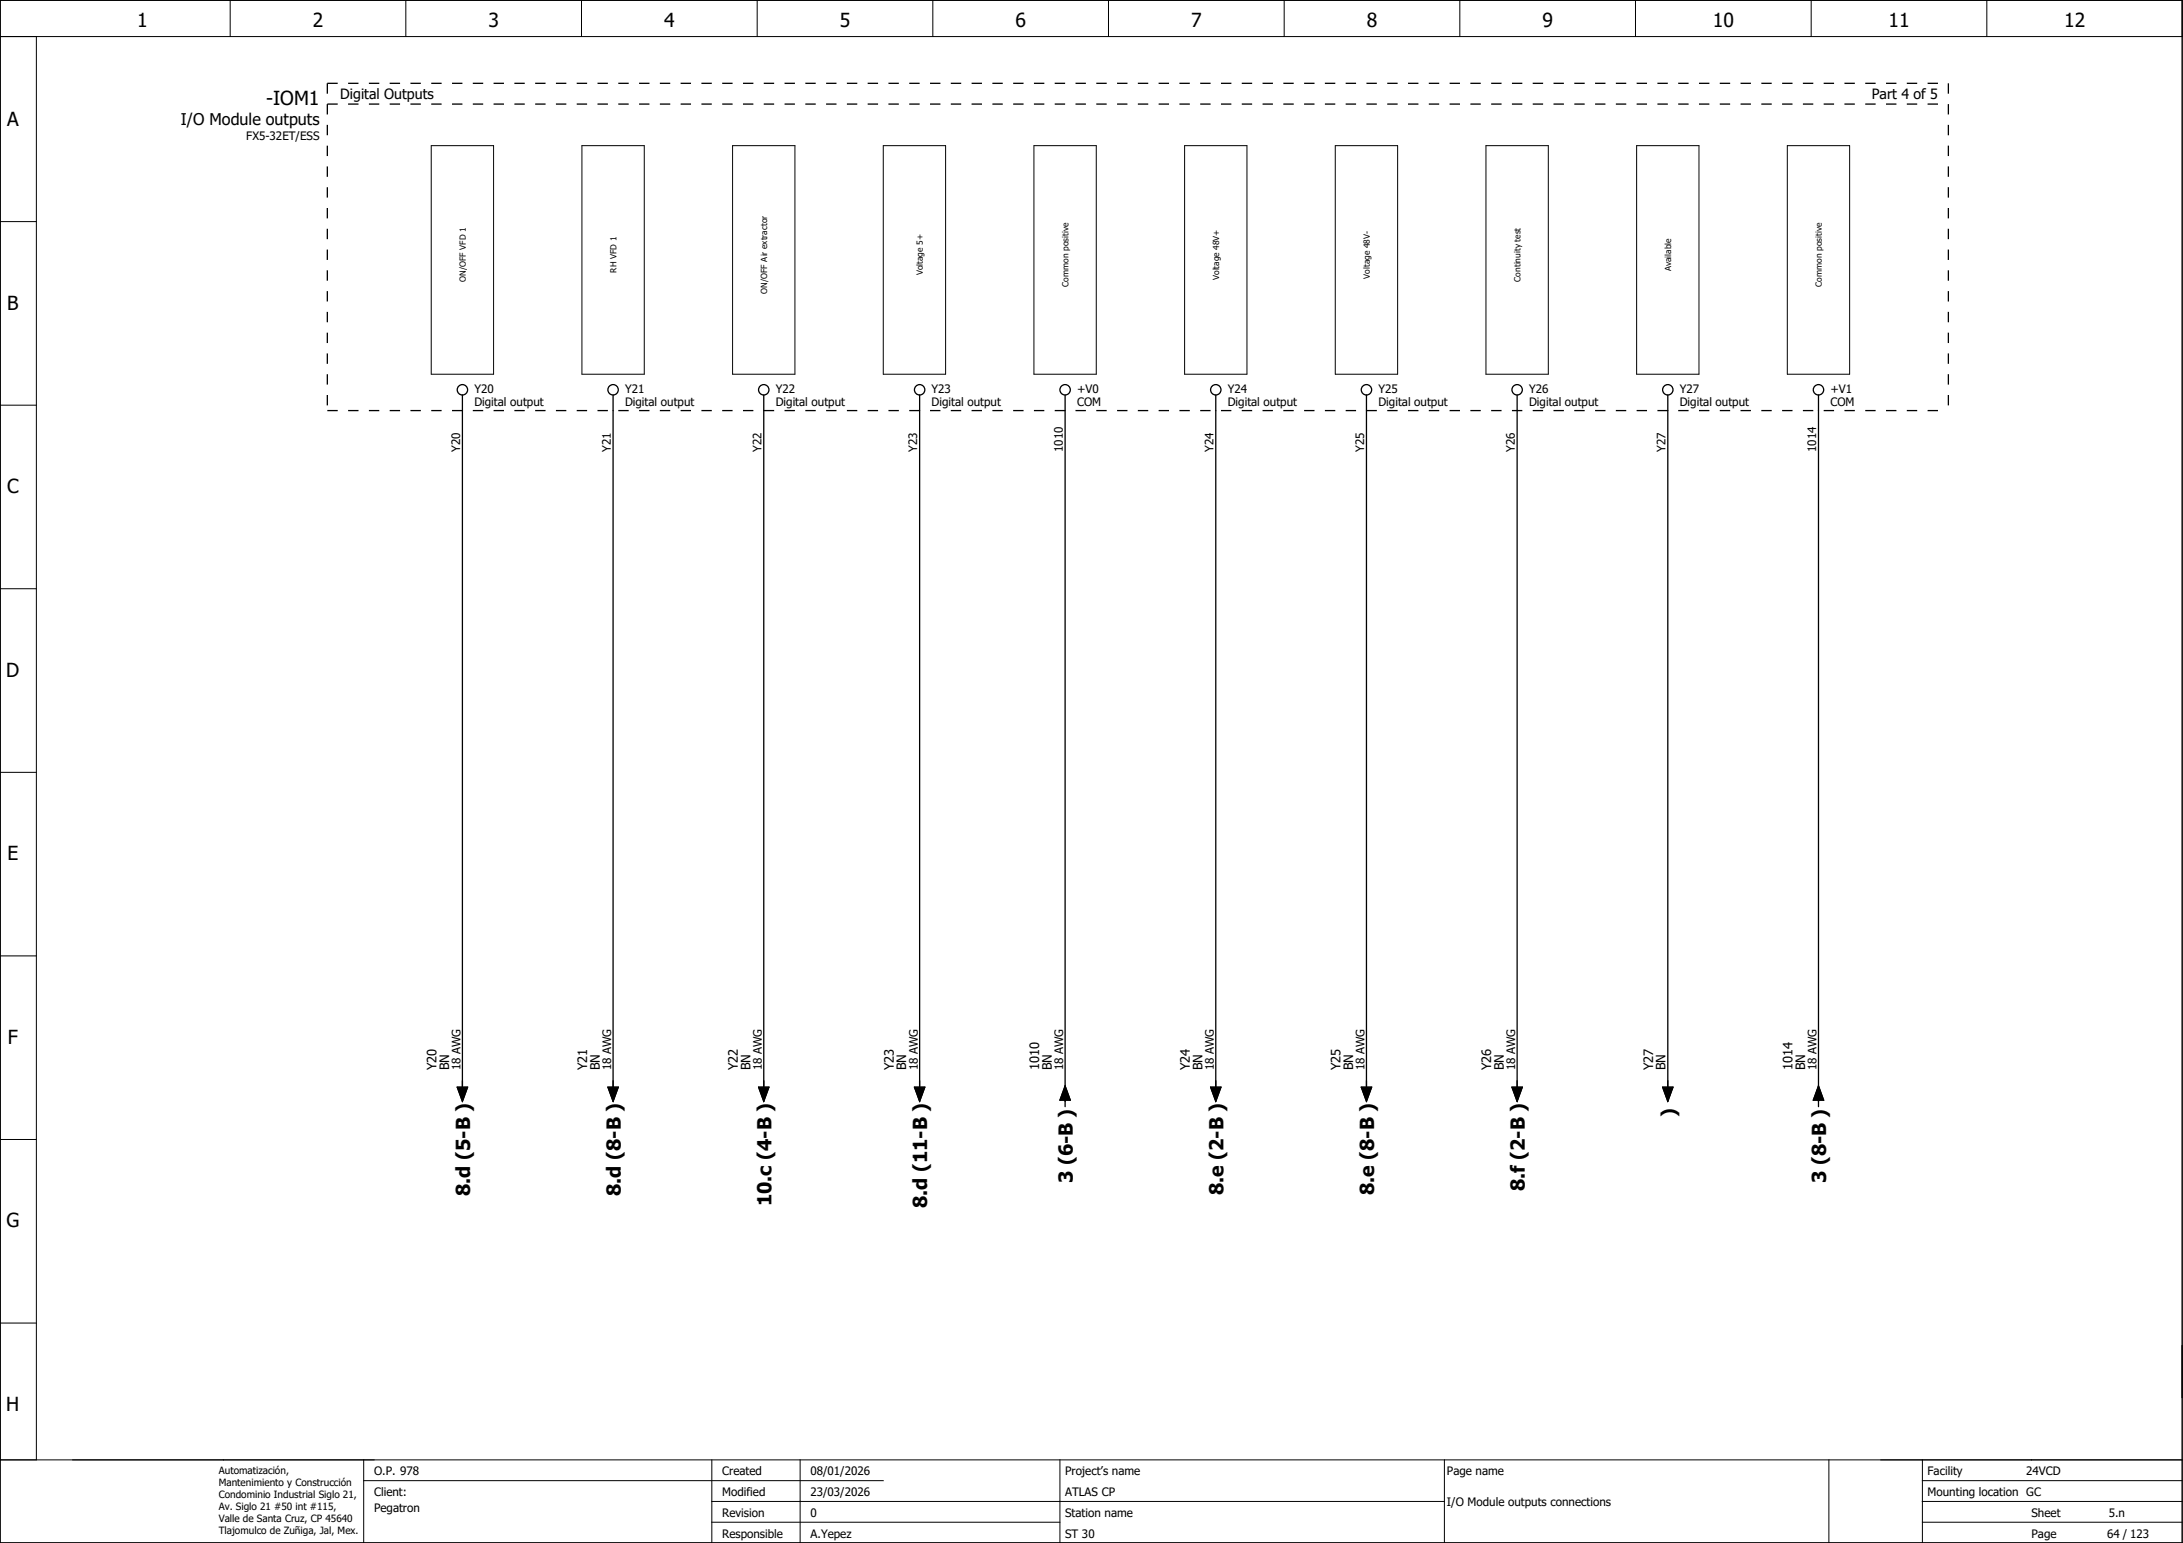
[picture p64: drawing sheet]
<svg xmlns="http://www.w3.org/2000/svg" width="420mm" height="297mm" viewBox="0 0 420 297" stroke-linecap="round" stroke-linejoin="round" font-family="sans-serif">
<defs><g id="words">
<g font-size="3.7">
<text x="26.4" y="5.2">1</text>
<text x="60.2" y="5.2">2</text>
<text x="94" y="5.2">3</text>
<text x="127.8" y="5.2">4</text>
<text x="161.6" y="5.2">5</text>
<text x="195.4" y="5.2">6</text>
<text x="229.2" y="5.2">7</text>
<text x="263.1" y="5.2">8</text>
<text x="296.9" y="5.2">9</text>
<text x="329.7" y="5.2">10</text>
<text x="363.5" y="5.2">11</text>
<text x="397.3" y="5.2">12</text>
<text x="51.2" y="20.3">-IOM1</text>
<text x="1.4" y="24.2">A</text>
<text x="1.4" y="59.6">B</text>
<text x="1.4" y="94.9">C</text>
<text x="1.2" y="130.3">D</text>
<text x="1.4" y="165.6">E</text>
<text x="1.5" y="200.9">F</text>
<text x="322.5" y="215" transform="rotate(-90 322.5 215)">)</text>
<text x="206.5" y="227.7" transform="rotate(-90 206.5 227.7)">3 (6-B )</text>
<text x="351.5" y="227.7" transform="rotate(-90 351.5 227.7)">3 (8-B )</text>
<text x="90.5" y="230.2" transform="rotate(-90 90.5 230.2)">8.d (5-B )</text>
<text x="119.5" y="230.2" transform="rotate(-90 119.5 230.2)">8.d (8-B )</text>
<text x="148.5" y="232.2" transform="rotate(-90 148.5 232.2)">10.c (4-B )</text>
<text x="178.5" y="232.6" transform="rotate(-90 178.5 232.6)">8.d (11-B )</text>
<text x="235.5" y="230.1" transform="rotate(-90 235.5 230.1)">8.e (2-B )</text>
<text x="264.5" y="230.1" transform="rotate(-90 264.5 230.1)">8.e (8-B )</text>
<text x="293.5" y="229.3" transform="rotate(-90 293.5 229.3)">8.f (2-B )</text>
<text x="1.2" y="236.3">G</text>
<text x="1.2" y="271.6">H</text>
</g>
<text font-size="3.1" x="34.8" y="24.1">I/O Module outputs</text>
<g font-size="2.7">
<text x="65.5" y="19.1">Digital Outputs</text>
<text x="360.3" y="19.1">Part 4 of 5</text>
</g>
<g font-size="2.5">
<text x="84" y="206" transform="rotate(-90 84 206)">Y20</text>
<text x="86.4" y="206" transform="rotate(-90 86.4 206)">BN</text>
<text x="113" y="206" transform="rotate(-90 113 206)">Y21</text>
<text x="115.4" y="206" transform="rotate(-90 115.4 206)">BN</text>
<text x="142" y="206" transform="rotate(-90 142 206)">Y22</text>
<text x="144.4" y="206" transform="rotate(-90 144.4 206)">BN</text>
<text x="172" y="206" transform="rotate(-90 172 206)">Y23</text>
<text x="174.4" y="206" transform="rotate(-90 174.4 206)">BN</text>
<text x="200" y="206" transform="rotate(-90 200 206)">1010</text>
<text x="202.4" y="206" transform="rotate(-90 202.4 206)">BN</text>
<text x="229" y="206" transform="rotate(-90 229 206)">Y24</text>
<text x="231.4" y="206" transform="rotate(-90 231.4 206)">BN</text>
<text x="258" y="206" transform="rotate(-90 258 206)">Y25</text>
<text x="260.4" y="206" transform="rotate(-90 260.4 206)">BN</text>
<text x="287" y="206" transform="rotate(-90 287 206)">Y26</text>
<text x="289.4" y="206" transform="rotate(-90 289.4 206)">BN</text>
<text x="318.2" y="206" transform="rotate(-90 318.2 206)">Y27</text>
<text x="320.6" y="206" transform="rotate(-90 320.6 206)">BN</text>
<text x="345" y="206" transform="rotate(-90 345 206)">1014</text>
<text x="347.4" y="206" transform="rotate(-90 347.4 206)">BN</text>
</g>
<g font-size="2.2">
<text x="47.4" y="27">FX5-32ET/ESS</text>
<text x="91.3" y="75.6">Y20</text>
<text x="120.3" y="75.6">Y21</text>
<text x="149.3" y="75.6">Y22</text>
<text x="179.3" y="75.6">Y23</text>
<text x="207.3" y="75.6">+V0</text>
<text x="236.3" y="75.6">Y24</text>
<text x="265.3" y="75.6">Y25</text>
<text x="294.3" y="75.6">Y26</text>
<text x="323.3" y="75.6">Y27</text>
<text x="352.3" y="75.6">+V1</text>
<text x="91.3" y="78.1">Digital output</text>
<text x="120.3" y="78.1">Digital output</text>
<text x="149.3" y="78.1">Digital output</text>
<text x="179.3" y="78.1">Digital output</text>
<text x="207.3" y="78.1">COM</text>
<text x="236.3" y="78.1">Digital output</text>
<text x="265.3" y="78.1">Digital output</text>
<text x="294.3" y="78.1">Digital output</text>
<text x="323.3" y="78.1">Digital output</text>
<text x="352.3" y="78.1">COM</text>
<text x="88.5" y="87" transform="rotate(-90 88.5 87)">Y20</text>
<text x="117.5" y="87" transform="rotate(-90 117.5 87)">Y21</text>
<text x="146.5" y="87" transform="rotate(-90 146.5 87)">Y22</text>
<text x="176.5" y="87" transform="rotate(-90 176.5 87)">Y23</text>
<text x="204.5" y="87" transform="rotate(-90 204.5 87)">1010</text>
<text x="233.5" y="87" transform="rotate(-90 233.5 87)">Y24</text>
<text x="262.5" y="87" transform="rotate(-90 262.5 87)">Y25</text>
<text x="291.5" y="87" transform="rotate(-90 291.5 87)">Y26</text>
<text x="320.5" y="87" transform="rotate(-90 320.5 87)">Y27</text>
<text x="349.5" y="87" transform="rotate(-90 349.5 87)">1014</text>
<text x="88.6" y="206" transform="rotate(-90 88.6 206)">18 AWG</text>
<text x="117.6" y="206" transform="rotate(-90 117.6 206)">18 AWG</text>
<text x="146.6" y="206" transform="rotate(-90 146.6 206)">18 AWG</text>
<text x="176.6" y="206" transform="rotate(-90 176.6 206)">18 AWG</text>
<text x="204.6" y="206" transform="rotate(-90 204.6 206)">18 AWG</text>
<text x="233.6" y="206" transform="rotate(-90 233.6 206)">18 AWG</text>
<text x="262.6" y="206" transform="rotate(-90 262.6 206)">18 AWG</text>
<text x="291.6" y="206" transform="rotate(-90 291.6 206)">18 AWG</text>
<text x="349.6" y="206" transform="rotate(-90 349.6 206)">18 AWG</text>
<text x="72" y="284">O.P. 978</text>
<text x="139" y="284">Created</text>
<text x="156" y="284">08/01/2026</text>
<text x="205" y="284">Project’s name</text>
<text x="278.5" y="284">Page name</text>
<text x="371" y="284">Facility</text>
<text x="390" y="284">24VCD</text>
<text x="72" y="288">Client:</text>
<text x="72" y="291">Pegatron</text>
<text x="139" y="292">Revision</text>
<text x="139" y="288">Modified</text>
<text x="156" y="292">0</text>
<text x="156" y="288">23/03/2026</text>
<text x="205" y="288">ATLAS CP</text>
<text x="205" y="292">Station name</text>
<text x="278.5" y="289.9">I/O Module outputs connections</text>
<text x="371" y="288">Mounting location GC</text>
<text x="391" y="292">Sheet</text>
<text x="405.9" y="292">5.n</text>
<text x="139" y="296">Responsible</text>
<text x="156" y="296">A.Yepez</text>
<text x="205" y="296">ST 30</text>
<text x="391" y="296">Page</text>
<text x="405.6" y="296">64 / 123</text>
</g>
<g font-size="1.9">
<text x="42.1" y="283.7">Automatización,</text>
<text x="42.1" y="286.1">Mantenimiento y Construcción</text>
<text x="42.1" y="288.4">Condominio Industrial Siglo 21,</text>
<text x="42.1" y="290.7">Av. Siglo 21 #50 int #115,</text>
<text x="42.1" y="293">Valle de Santa Cruz, CP 45640</text>
<text x="42.1" y="295.4">Tlajomulco de Zuñiga, Jal, Mex.</text>
</g>
<g font-size="1.6">
<text x="118.6" y="52.5" transform="rotate(-90 118.6 52.5)">RH VFD 1</text>
<text x="177.6" y="53" transform="rotate(-90 177.6 53)">Voltage 5+</text>
<text x="234.6" y="53.9" transform="rotate(-90 234.6 53.9)">Voltage 48V+</text>
<text x="263.6" y="53.6" transform="rotate(-90 263.6 53.6)">Voltage 48V-</text>
<text x="321.6" y="52.2" transform="rotate(-90 321.6 52.2)">Available</text>
<text x="89.6" y="54.3" transform="rotate(-90 89.6 54.3)">ON/OFF VFD 1</text>
<text x="147.6" y="56.5" transform="rotate(-90 147.6 56.5)">ON/OFF Air extractor</text>
<text x="205.6" y="55.2" transform="rotate(-90 205.6 55.2)">Common positive</text>
<text x="292.6" y="54.2" transform="rotate(-90 292.6 54.2)">Continuity test</text>
<text x="350.6" y="55.2" transform="rotate(-90 350.6 55.2)">Common positive</text>
</g>
</g></defs>
<g fill="none" stroke="#000" stroke-width=".19">
<path d="M0 0h420v297h-420zM0 7h420M7 7v274M44.3 0v7M78.1 0v7M111.9 0v7M145.7 0v7M179.5 0v7M213.4 0v7M247.2 0v7M281 0v7M314.8 0v7"/>
<path d="M348.6 0v7M382.4 0v7M83 28h12v44h-12zM112 28h12v44h-12zM141 28h12v44h-12zM170 28h12v44h-12zM199 28h12v44h-12zM228 28h12v44h-12zM257 28h12v44h-12zM286 28h12v44h-12zM315 28h12v44h-12zM344 28h12v44h-12z"/>
<path d="M0 42.7h7M0 78h7M0 113.3h7M0 148.7h7M0 184h7M0 219.4h7M0 254.7h7M0 281h420M70 285h100M70 281v16M137 293h67M137 289h141"/>
<path d="M137 281v16M154 281v16M204 281v16M278 281v16M352 281v16M370 293h50M370 289h50M370 281v16M370 285h50"/>
</g>
<g fill="none" stroke="#000" stroke-width=".25">
<path d="M89 76v134M118 76v134M147 76v134M177 76v134M205 76v137M234 76v134M263 76v134M292 76v134M321 76v134M350 76v137M88 209.3h2l-1 2.7zM117 209.3h2l-1 2.7z"/>
<path d="M146 209.3h2l-1 2.7zM176 209.3h2l-1 2.7zM205 209l1 2.8h-2zM233 209.3h2l-1 2.7zM262 209.3h2l-1 2.7zM291 209.3h2l-1 2.7zM320 209.3h2l-1 2.7zM350 209l1 2.8h-2z"/>
<circle cx="89" cy="75" r="1"/>
<circle cx="118" cy="75" r="1"/>
<circle cx="147" cy="75" r="1"/>
<circle cx="177" cy="75" r="1"/>
<circle cx="205" cy="75" r="1"/>
<circle cx="234" cy="75" r="1"/>
<circle cx="263" cy="75" r="1"/>
<circle cx="292" cy="75" r="1"/>
<circle cx="321" cy="75" r="1"/>
<circle cx="350" cy="75" r="1"/>
</g>
<path d="M63 16h312M63 16v63M375 16v63M63 20h312M63 79h312" fill="none" stroke="#000" stroke-width=".25" stroke-dasharray="2 2" stroke-linecap="butt"/>
<path d="M88 209.3h2l-1 2.7zM117 209.3h2l-1 2.7zM146 209.3h2l-1 2.7zM176 209.3h2l-1 2.7zM205 209l1 2.8h-2zM233 209.3h2l-1 2.7zM262 209.3h2l-1 2.7zM291 209.3h2l-1 2.7zM320 209.3h2l-1 2.7zM350 209l1 2.8h-2z" fill="#000" stroke="#000" stroke-width=".19"/>
<use href="#words"/>
</svg>
